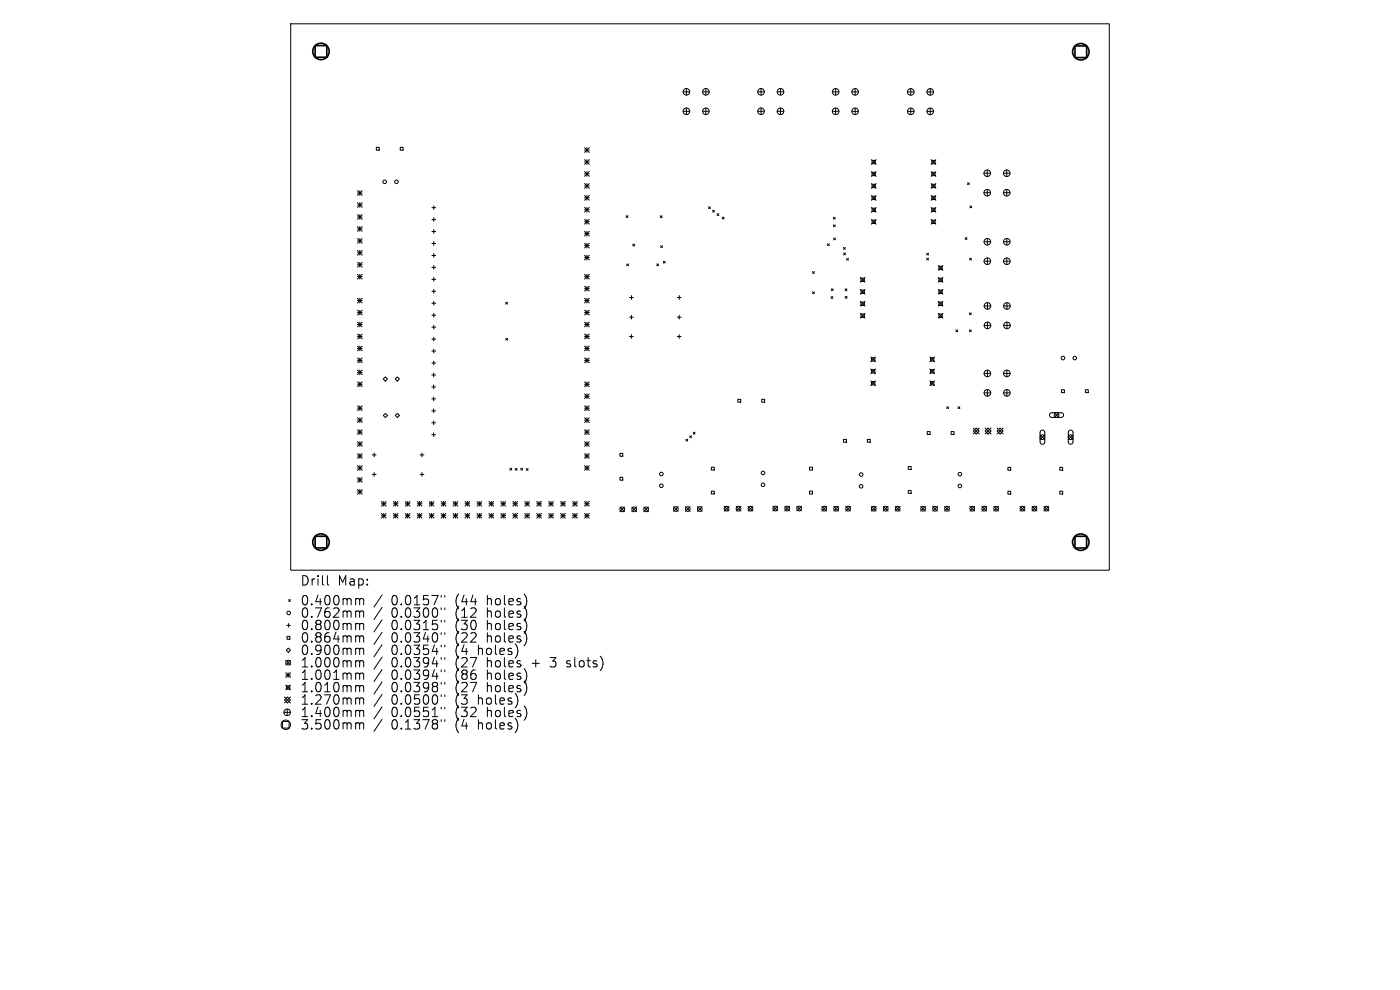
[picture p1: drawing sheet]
<svg xmlns="http://www.w3.org/2000/svg" width="297mm" height="210mm" viewBox="0 0 297 210" stroke-linecap="round" stroke-linejoin="round" font-family="sans-serif">
<defs><g id="words">
<g font-size="2.8">
<text x="63.6" y="124.5">Drill</text>
<text x="71.6" y="124.5">Map:</text>
<text x="63.6" y="128.7">0.400mm</text>
<text x="63.6" y="131.3">0.762mm</text>
<text x="83" y="128.7">0.0157&quot;</text>
<text x="83" y="131.3">0.0300&quot;</text>
<text x="96.7" y="128.7">(44</text>
<text x="96.7" y="131.3">(12</text>
<text x="103.6" y="128.7">holes)</text>
<text x="103.6" y="131.3">holes)</text>
<text x="63.6" y="134">0.800mm</text>
<text x="63.6" y="136.6">0.864mm</text>
<text x="83" y="134">0.0315&quot;</text>
<text x="83" y="136.6">0.0340&quot;</text>
<text x="96.7" y="134">(30</text>
<text x="96.7" y="136.6">(22</text>
<text x="103.6" y="134">holes)</text>
<text x="103.6" y="136.6">holes)</text>
<text x="63.6" y="139.2">0.900mm</text>
<text x="63.6" y="141.9">1.000mm</text>
<text x="83" y="139.2">0.0354&quot;</text>
<text x="83" y="141.9">0.0394&quot;</text>
<text x="96.7" y="139.2">(4</text>
<text x="96.7" y="141.9">(27</text>
<text x="101.7" y="139.2">holes)</text>
<text x="103.6" y="141.9">holes</text>
<text x="113.3" y="141.9">+</text>
<text x="117.5" y="141.9">3</text>
<text x="121.1" y="141.9">slots)</text>
<text x="63.6" y="144.5">1.001mm</text>
<text x="63.6" y="147.1">1.010mm</text>
<text x="63.6" y="149.8">1.270mm</text>
<text x="83" y="144.5">0.0394&quot;</text>
<text x="83" y="147.1">0.0398&quot;</text>
<text x="83" y="149.8">0.0500&quot;</text>
<text x="96.7" y="144.5">(86</text>
<text x="96.7" y="147.1">(27</text>
<text x="96.7" y="149.8">(3</text>
<text x="101.7" y="149.8">holes)</text>
<text x="103.6" y="144.5">holes)</text>
<text x="103.6" y="147.1">holes)</text>
<text x="63.6" y="152.4">1.400mm</text>
<text x="63.6" y="155">3.500mm</text>
<text x="83" y="152.4">0.0551&quot;</text>
<text x="83" y="155">0.1378&quot;</text>
<text x="96.7" y="152.4">(32</text>
<text x="96.7" y="155">(4</text>
<text x="101.7" y="155">holes)</text>
<text x="103.6" y="152.4">holes)</text>
</g>
</g></defs>
<g fill="none" stroke="#000" stroke-width=".21">
<path d="M61.7 5.1h173.6v115.9h-173.6zM144.9 19.5h1.4M145.6 18.8v1.4M149 19.5h1.4M149.7 18.8v1.4M160.7 19.5h1.4M161.4 18.8v1.4M164.9 19.5h1.4M165.6 18.8v1.4M176.6 19.5h1.4M177.3 18.8v1.4M180.7 19.5h1.4"/>
<path d="M181.4 18.8v1.4M192.5 19.5h1.4M193.2 18.8v1.4M196.6 19.5h1.4M197.3 18.8v1.4M79.8 31.2h.6v.7h-.6zM84.9 31.2h.6v.7h-.6zM124 31.3l1 1M124 31.8h1M124 33.9l1 1M124 34.4h1M124 36.4l1 1"/>
<path d="M124 36.9h1M124 38.9l1 1M124 39.4h1M124.5 31.3v1M124.5 33.9v1M124.5 36.4v1M124.5 38.9v1M125 31.3l-1 1M125 33.9l-1 1M125 36.4l-1 1M125 38.9l-1 1M144.9 23.6h1.4"/>
<path d="M145.6 22.9v1.4M149 23.6h1.4M149.7 22.9v1.4M160.7 23.6h1.4M161.4 22.9v1.4M164.9 23.6h1.4M165.6 22.9v1.4M176.6 23.6h1.4M177.3 22.9v1.4M180.7 23.6h1.4M181.4 22.9v1.4M184.8 33.9l1.1 1"/>
<path d="M184.8 36.4l1.1 1M184.8 38.9l1.1 1.1M185 34h.7v.7h-.7zM185 36.6h.7v.7h-.7zM185 39.1h.7v.7h-.7zM185.9 33.9l-1.1 1M185.9 36.4l-1.1 1M185.9 38.9l-1.1 1.1M192.5 23.6h1.4M193.2 22.9v1.4M196.6 23.6h1.4M197.3 22.9v1.4"/>
<path d="M197.5 33.9l1 1M197.5 36.4l1 1M197.5 38.9l1 1.1M197.7 34h.7v.7h-.7zM197.7 36.6h.7v.7h-.7zM197.7 39.1h.7v.7h-.7zM198.5 33.9l-1 1M198.5 36.4l-1 1M198.5 38.9l-1 1.1M205.2 38.8l.4 .4M205.6 38.8l-.4 .4M208.7 36.8h1.4"/>
<path d="M209.4 36.1v1.3M212.9 36.8h1.4M213.6 36.1v1.3M75.8 40.5l1 1M75.8 41h1M75.8 43l1 1M75.8 43.5h1M75.8 45.5l1 1M75.8 46h1M75.8 48.1l1 1M75.8 48.6h1M75.8 50.6l1 1"/>
<path d="M75.8 51.1h1M75.8 53.1l1 1M75.8 53.6h1M75.8 55.7l1 1M75.8 56.2h1M75.8 58.2l1 1M75.8 58.7h1M76.3 40.5v1M76.3 43v1M76.3 45.5v1M76.3 48.1v1M76.3 50.6v1"/>
<path d="M76.3 53.1v1M76.3 55.7v1M76.3 58.2v1M76.8 40.5l-1 1M76.8 43l-1 1M76.8 45.5l-1 1M76.8 48.1l-1 1M76.8 50.6l-1 1M76.8 53.1l-1 1M76.8 55.7l-1 1M76.8 58.2l-1 1M91.6 44h.8"/>
<path d="M91.6 46.6h.8M91.6 49.1h.8M91.6 51.7h.8M91.6 54.2h.8M91.6 56.7h.8M91.6 59.3h.8M92 43.6v.8M92 46.2v.8M92 48.7v.8M92 51.3v.8M92 53.8v.8M92 56.3v.8"/>
<path d="M92 58.9v.8M124 58.7h1M124 41.5l1 1M124 42h1M124 44l1 1M124 44.5h1M124 46.5l1 1M124 47h1M124 49.1l1 1M124 49.6h1M124 51.6l1 1M124 52.1h1"/>
<path d="M124 54.1l1 1M124 54.6h1M124 58.2l1 1M124.5 41.5v1M124.5 44v1M124.5 46.5v1M124.5 49.1v1M124.5 51.6v1M124.5 54.1v1M124.5 58.2v1M125 41.5l-1 1M125 44l-1 1"/>
<path d="M125 46.5l-1 1M125 49.1l-1 1M125 51.6l-1 1M125 54.1l-1 1M125 58.2l-1 1M132.8 45.8l.4 .4M132.9 56l.4 .4M133.2 45.8l-.4 .4M133.3 56l-.4 .4M134.2 51.8l.4 .4M134.6 51.8l-.4 .4M139.3 56l.4 .4"/>
<path d="M139.7 56l-.4 .4M140.1 45.8l.4 .4M140.2 52.1l.4 .4M140.5 45.8l-.4 .4M140.6 52.1l-.4 .4M140.7 55.4l.4 .4M141.1 55.4l-.4 .4M150.3 43.9l.4 .4M150.7 43.9l-.4 .4M151.2 44.6l.4 .4M151.6 44.6l-.4 .4M152.1 45.3l.4 .4"/>
<path d="M152.5 45.3l-.4 .4M153.2 46.1l.4 .4M153.6 46.1l-.4 .4M172.4 57.6l.4 .4M172.8 57.6l-.4 .4M175.6 51.7l.4 .4M176 51.7l-.4 .4M176.8 46.1l.4 .4M176.8 47.7l.4 .4M176.8 50.5l.4 .4M177.2 46.1l-.4 .4M177.2 47.7l-.4 .4"/>
<path d="M177.2 50.5l-.4 .4M178.9 52.5l.4 .4M179 53.7l.4 .4M179.3 52.5l-.4 .4M179.4 53.7l-.4 .4M179.6 54.8l.4 .4M180 54.8l-.4 .4M182.5 58.9l1 1M182.7 59h.7v.7h-.7zM183.5 58.9l-1 1M184.8 41.5l1.1 1M184.8 44l1.1 1"/>
<path d="M184.8 46.5l1.1 1.1M185 41.6h.7v.7h-.7zM185 44.2h.7v.7h-.7zM185 46.7h.7v.7h-.7zM185.9 41.5l-1.1 1M185.9 44l-1.1 1M185.9 46.5l-1.1 1.1M196.6 54.8l.4 .4M196.6 53.7l.4 .4M197 54.8l-.4 .4M197 53.7l-.4 .4M197.5 41.5l1 1"/>
<path d="M197.5 44l1 1M197.5 46.5l1 1.1M197.7 41.6h.7v.7h-.7zM197.7 44.2h.7v.7h-.7zM197.7 46.7h.7v.7h-.7zM198.5 44l-1 1M198.5 46.5l-1 1.1M198.5 41.5l-1 1M199 56.3l1 1M199 58.9l1 1M199.2 56.5h.7v.7h-.7zM199.2 59h.7v.7h-.7z"/>
<path d="M200 56.3l-1 1M200 58.9l-1 1M204.7 50.4l.4 .4M205.1 50.4l-.4 .4M205.7 54.8l.4 .4M205.8 43.7l.4 .4M206.1 54.8l-.4 .4M206.2 43.7l-.4 .4M208.7 40.9h1.4M208.8 51.3h1.4M208.8 55.4h1.4M209.4 40.2v1.4"/>
<path d="M209.5 50.6v1.4M209.5 54.7v1.4M212.9 40.9h1.4M212.9 51.3h1.4M212.9 55.4h1.4M213.6 40.2v1.4M213.6 50.6v1.4M213.6 54.7v1.4M75.8 71.4h1M75.8 63.3l1 1M75.8 63.8h1M75.8 65.8l1 1"/>
<path d="M75.8 66.3h1M75.8 68.3l1 1M75.8 68.8h1M75.8 70.9l1 1M75.8 73.4l1 1M75.8 73.9h1M75.8 75.9l1 1M75.8 76.4h1M75.8 78.5l1 1M75.8 79h1M76.3 63.3v1M76.3 65.8v1"/>
<path d="M76.3 68.3v1M76.3 70.9v1M76.3 73.4v1M76.3 75.9v1M76.3 78.5v1M76.8 63.3l-1 1M76.8 65.8l-1 1M76.8 68.3l-1 1M76.8 70.9l-1 1M76.8 73.4l-1 1M76.8 75.9l-1 1M76.8 78.5l-1 1"/>
<path d="M81.8 80l.4 .4-.4 .4-.5-.4zM91.6 79.5h.8M91.6 61.8h.8M91.6 64.3h.8M91.6 66.9h.8M91.6 69.4h.8M91.6 71.9h.8M91.6 74.5h.8M91.6 77h.8M92 79.1v.8M92 61.4v.8M92 63.9v.8"/>
<path d="M92 66.5v.8M92 69v.8M92 71.5v.8M92 74.1v.8M92 76.6v.8M107.3 64.1l.4 .4M107.3 71.8l.4 .4M107.7 64.1l-.4 .4M107.7 71.8l-.4 .4M124 71.4h1M124 63.8h1M124 66.3h1"/>
<path d="M124 68.8h1M124 73.9h1M124 76.4h1M124 60.7l1 1M124 61.2h1M124 63.3l1 1M124 65.8l1 1M124 68.3l1 1M124 70.9l1 1M124 73.4l1 1M124 75.9l1 1M124.5 60.7v1"/>
<path d="M124.5 63.3v1M124.5 65.8v1M124.5 68.3v1M124.5 70.9v1M124.5 73.4v1M124.5 75.9v1M125 63.3l-1 1M125 65.8l-1 1M125 68.3l-1 1M125 70.9l-1 1M125 75.9l-1 1M125 60.7l-1 1"/>
<path d="M125 73.4l-1 1M133.5 71.4h.8M133.6 67.3h.8M133.6 63.1h.8M133.9 71v.8M134 66.9v.8M134 62.7v.8M143.7 71.4h.8M143.7 67.3h.8M143.7 63.1h.8M144.1 71v.8M144.1 66.9v.8"/>
<path d="M144.1 62.7v.8M172.4 61.9l.4 .4M172.8 61.9l-.4 .4M176.3 62.9l.4 .4M176.4 61.3l.4 .4M176.7 62.9l-.4 .4M176.8 61.3l-.4 .4M179.3 61.3l.4 .4M179.3 62.9l.4 .4M179.7 61.3l-.4 .4M179.7 62.9l-.4 .4M182.5 61.4l1 1"/>
<path d="M182.5 63.9l1 1M182.5 66.5l1 1M182.7 61.5h.7v.8h-.7zM182.7 64.1h.7v.7h-.7zM182.7 66.6h.7v.7h-.7zM183.5 61.4l-1 1M183.5 63.9l-1 1M183.5 66.5l-1 1M184.7 75.7l1 1M184.7 78.3l1 1M184.9 75.9h.7v.7h-.7zM184.9 78.4h.7v.7h-.7z"/>
<path d="M185.7 75.7l-1 1M185.7 78.3l-1 1M197.3 75.7l1 1M197.3 78.3l1 1M197.4 75.9h.7v.7h-.7zM197.4 78.4h.7v.7h-.7zM198.3 75.7l-1 1M198.3 78.3l-1 1M199 61.4l1 1M199 63.9l1 1M199 66.5l1 1M199.2 61.5h.7v.8h-.7z"/>
<path d="M199.2 64.1h.7v.7h-.7zM199.2 66.6h.7v.7h-.7zM200 61.4l-1 1M200 63.9l-1 1M200 66.5l-1 1M202.8 70l.4 .4M203.2 70l-.4 .4M205.6 66.4l.4 .4M205.7 70l.4 .4M206 66.4l-.4 .4M206.1 70l-.4 .4M208.8 79.2h1.4"/>
<path d="M208.8 64.9h1.4M208.8 69h1.4M209.5 78.5v1.4M209.5 64.2v1.4M209.5 68.3v1.4M212.9 79.2h1.4M212.9 64.9h1.4M212.9 69h1.4M213.6 78.5v1.4M213.6 64.2v1.4M213.6 68.3v1.4M75.8 81l1 1"/>
<path d="M75.8 81.5h1M75.8 86.1l1 1M75.8 86.6h1M75.8 88.6l1 1M75.8 89.1h1M75.8 91.2l1 1M75.8 91.7h1M75.8 93.7l1 1M75.8 94.2h1M75.8 96.2l1 1M75.8 96.7h1M75.8 98.8l1 1"/>
<path d="M75.8 99.3h1M76.3 81v1M76.3 86.1v1M76.3 88.6v1M76.3 91.2v1M76.3 93.7v1M76.3 96.2v1M76.3 98.8v1M76.8 81l-1 1M76.8 86.1l-1 1M76.8 88.6l-1 1M76.8 91.2l-1 1"/>
<path d="M76.8 93.7l-1 1M76.8 96.2l-1 1M76.8 98.8l-1 1M79 96.5h.8M79.4 96.1v.8M81.3 88.1l.5-.4 .4 .4-.4 .5zM83.8 80.4l.5-.4 .4 .4-.4 .4zM83.9 88.1l.4-.4 .4 .4-.4 .5zM89.1 96.5h.8M89.5 96.1v.8M91.6 82.1h.8M91.6 84.6h.8"/>
<path d="M91.6 87.1h.8M91.6 89.7h.8M91.6 92.2h.8M92 81.7v.8M92 84.2v.8M92 86.7v.8M92 89.3v.8M92 91.8v.8M108.2 99.3l.4 .4M108.6 99.3l-.4 .4M109.3 99.4l.4 .4M109.7 99.4l-.4 .4"/>
<path d="M110.5 99.3l.4 .4M110.9 99.3l-.4 .4M111.6 99.4l.4 .4M112 99.4l-.4 .4M124 83.6l1 1M124 81.5h1M124 86.6h1M124 89.1h1M124 91.7h1M124 94.2h1M124 96.7h1M124 99.3h1"/>
<path d="M124 81l1 1M124 84.1h1M124 86.1l1 1M124 88.6l1 1M124 91.2l1 1M124 93.7l1 1M124 96.2l1 1M124 98.8l1 1M124.5 81v1M124.5 83.6v1M124.5 86.1v1M124.5 88.6v1"/>
<path d="M124.5 91.2v1M124.5 93.7v1M124.5 96.2v1M124.5 98.8v1M125 81l-1 1M125 83.6l-1 1M125 88.6l-1 1M125 91.2l-1 1M125 93.7l-1 1M125 96.2l-1 1M125 98.8l-1 1M125 86.1l-1 1"/>
<path d="M131.5 96.2h.6v.6h-.6zM145.5 93.2l.4 .4M145.9 93.2l-.4 .4M146.3 92.4l.4 .4M146.7 92.4l-.4 .4M147.1 91.7l.4 .4M147.5 91.7l-.4 .4M150.9 99.1h.6v.6h-.6zM156.5 84.7h.6v.6h-.6zM161.6 84.7h.6v.6h-.6zM171.7 99.1h.7v.6h-.7zM178.9 93.2h.6v.6h-.6z"/>
<path d="M184 93.2h.6v.6h-.6zM184.7 80.8l1 1M184.9 81h.7v.7h-.7zM185.7 80.8l-1 1M192.7 99h.6v.6h-.6zM196.7 91.6h.6v.6h-.6zM197.3 80.8l1 1M197.4 81h.7v.7h-.7zM198.3 80.8l-1 1M200.8 86.3l.4 .4M201.2 86.3l-.4 .4M201.8 91.6h.6v.6h-.6z"/>
<path d="M203.2 86.3l.4 .4M203.6 86.3l-.4 .4M206.5 91.4l.6-.6 .6 .6-.6 .7zM206.5 90.8l1.2 1.3M207.7 90.8l-1.2 1.3M208.8 83.3h1.4M209 91.4l.6-.6 .7 .6-.7 .7zM209 90.8l1.3 1.3M209.5 82.6v1.4M210.3 90.8l-1.3 1.3M211.5 90.8l1.3 1.3M212.2 90.8l.6 .6-.6 .7-.7-.7z"/>
<path d="M212.8 90.8l-1.3 1.3M212.9 83.3h1.4M213.6 82.6v1.4M213.8 99.1h.6v.6h-.6zM220.6 92.2l1 1M220.8 91.4l.5-.1 .3 .4v2.1l-.4 .4-.3-.1-.2-.3-.1-2.1zM221.6 92.2l-1 1M222.8 87.7l.3-.2 2.1 .1 .3 .2 .1 .3-.4 .4h-2.1l-.4-.3zM223.6 87.5l1 1M224.6 87.5l-1 1M224.8 99.1h.6v.6h-.6zM225.2 82.7h.6v.6h-.6z"/>
<path d="M226.6 92.2l1 1M226.8 91.4l.5-.1 .3 .4v2.1l-.4 .4-.4-.1-.2-.3v-2.1zM227.6 92.2l-1 1M230.3 82.7h.6v.6h-.6zM75.8 101.3l1 1M75.8 101.8h1M75.8 103.8l1 1M75.8 104.3h1M76.3 101.3v1M76.3 103.8v1M76.8 101.3l-1 1M76.8 103.8l-1 1"/>
<path d="M79 100.6h.8M79.4 100.2v.8M80.9 106.4l1 1M80.9 108.9l1 1M80.9 106.9h1M80.9 109.4h1M81.4 106.4v1M81.4 108.9v1M81.9 106.4l-1 1M81.9 108.9l-1 1M83.4 106.4l1 1M83.4 108.9l1 1"/>
<path d="M83.4 106.9h1M83.4 109.4h1M83.9 106.4v1M83.9 108.9v1M84.4 106.4l-1 1M84.4 108.9l-1 1M86 108.9l1 1M86 106.9h1M86 109.4h1M86 106.4l1 1M86.5 106.4v1M86.5 108.9v1"/>
<path d="M87 106.4l-1 1M87 108.9l-1 1M88.5 106.9h1M88.5 109.4h1M88.5 108.9l1 1M88.5 106.4l1 1M89 106.4v1M89 108.9v1M89.1 100.6h.8M89.5 106.4l-1 1M89.5 108.9l-1 1M89.5 100.2v.8"/>
<path d="M91 106.9h1M91 109.4h1M91 108.9l1 1M91 106.4l1 1M91.5 106.4v1M91.5 108.9v1M92 106.4l-1 1M92 108.9l-1 1M93.6 106.4l1 1M93.6 106.9h1M93.6 109.4h1M93.6 108.9l1 1"/>
<path d="M94.1 106.4v1M94.1 108.9v1M94.6 106.4l-1 1M94.6 108.9l-1 1M96.1 106.4l1 1M96.1 108.9l1 1M96.1 106.9h1M96.1 109.4h1M96.6 106.4v1M96.6 108.9v1M97.1 106.4l-1 1M97.1 108.9l-1 1"/>
<path d="M98.7 106.9h1M98.7 109.4h1M98.7 106.4l1 1M98.7 108.9l1 1M99.2 106.4v1M99.2 108.9v1M99.7 106.4l-1 1M99.7 108.9l-1 1M101.2 106.9h1M101.2 109.4h1M101.2 108.9l1 1M101.2 106.4l1 1"/>
<path d="M101.7 106.4v1M101.7 108.9v1M102.2 106.4l-1 1M102.2 108.9l-1 1M103.7 106.9h1M103.7 109.4h1M103.7 108.9l1 1M103.7 106.4l1 1M104.2 106.4v1M104.2 108.9v1M104.7 106.4l-1 1M104.7 108.9l-1 1"/>
<path d="M106.3 106.9h1M106.3 109.4h1M106.3 108.9l1 1M106.3 106.4l1 1M106.8 106.4v1M106.8 108.9v1M107.3 106.4l-1 1M107.3 108.9l-1 1M108.8 106.9h1M108.8 109.4h1M108.8 106.4l1 1M108.8 108.9l1 1"/>
<path d="M109.3 106.4v1M109.3 108.9v1M109.8 106.4l-1 1M109.8 108.9l-1 1M111.3 106.9h1M111.3 109.4h1M111.3 108.9l1 1M111.3 106.4l1 1M111.8 106.4v1M111.8 108.9v1M112.3 106.4l-1 1M112.3 108.9l-1 1"/>
<path d="M113.9 106.9h1M113.9 109.4h1M113.9 108.9l1 1M113.9 106.4l1 1M114.4 106.4v1M114.4 108.9v1M114.9 106.4l-1 1M114.9 108.9l-1 1M116.4 106.9h1M116.4 109.4h1M116.4 108.9l1 1M116.4 106.4l1 1"/>
<path d="M116.9 106.4v1M116.9 108.9v1M117.4 106.4l-1 1M117.4 108.9l-1 1M118.9 108.9l1 1M118.9 106.9h1M118.9 109.4h1M118.9 106.4l1 1M119.4 106.4v1M119.4 108.9v1M119.9 106.4l-1 1M119.9 108.9l-1 1"/>
<path d="M121.5 106.9h1M121.5 109.4h1M121.5 108.9l1 1M121.5 106.4l1 1M122 106.4v1M122 108.9v1M122.5 106.4l-1 1M122.5 108.9l-1 1M124 106.9h1M124 109.4h1M124 108.9l1 1M124 106.4l1 1"/>
<path d="M124.5 106.4v1M124.5 108.9v1M125 106.4l-1 1M125 108.9l-1 1M131.5 107.5l1 1M131.5 101.2h.6v.7h-.6zM132.5 107.5l-1 1M134 107.5l1 1M135 107.5l-1 1M136.6 107.5l1 1M137.6 107.5l-1 1M142.9 107.5l1 1"/>
<path d="M143.9 107.5l-1 1M145.4 107.5l1 1M146.4 107.5l-1 1M148 107.5l1 1M149 107.5l-1 1M150.9 104.2h.6v.6h-.6zM153.6 107.4l1 1M154.6 107.4l-1 1M156.2 107.4l1 1M157.2 107.4l-1 1M158.7 107.4l1 1M159.7 107.4l-1 1"/>
<path d="M164 107.4l1 1M165 107.4l-1 1M166.5 107.4l1 1M167.5 107.4l-1 1M169 107.4l1 1M170 107.4l-1 1M171.7 104.2h.7v.6h-.7zM174.4 107.4l1 1M175.4 107.4l-1 1M176.9 107.4l1 1M177.9 107.4l-1 1M179.4 107.4l1 1"/>
<path d="M180.4 107.4l-1 1M184.9 107.4l1 1M185.9 107.4l-1 1M187.4 107.4l1 1M188.4 107.4l-1 1M189.9 107.4l1 1M190.9 107.4l-1 1M192.7 104h.6v.7h-.6zM195.3 107.4l1 1M196.3 107.4l-1 1M197.9 107.4l1 1M198.9 107.4l-1 1"/>
<path d="M200.4 107.4l1 1M201.4 107.4l-1 1M205.8 107.4l1 1M206.8 107.4l-1 1M208.3 107.4l1 1M209.3 107.4l-1 1M210.8 107.4l1 1M211.8 107.4l-1 1M213.8 104.2h.6v.6h-.6zM216.4 107.4l1 1M217.4 107.4l-1 1M218.9 107.4l1 1"/>
<path d="M219.9 107.4l-1 1M221.5 107.4l1 1M222.5 107.4l-1 1M224.8 104.2h.6v.6h-.6zM60.8 132.7h.8M60.9 135h.6v.6h-.6zM61.2 137.5l.4 .4-.4 .5-.5-.5zM61.2 127.2l.4 .4M61.2 132.3v.8M61.6 127.2l-.4 .4M69.5 122.1v1.7l.2 .3M75.7 127h.3l.3 .3"/>
<path d="M75.7 129.6l.5 .1 .1 .2M75.7 132.2h.3l.3 .3M75.7 134.9l.5 .1 .1 .2M75.7 137.5l.5 .1 .1 .2M76.3 127.3v1M76.3 129.9v1M76.3 132.5v1.1M76.3 135.2v1M76.3 137.8v1M76.3 127.3l.3-.3 .5 .1 .1 1.2M76.3 129.9l.3-.3 .5 .1 .1 1.2M76.3 132.5l.3-.3 .5 .1 .1 1.3"/>
<path d="M76.3 135.2l.3-.3 .5 .1 .1 1.2M76.3 137.8l.3-.3 .5 .1 .1 1.2M81.1 126.2l-1.8 2.6M81.1 128.8l-1.8 2.6M81.1 131.5l-1.8 2.6M81.1 134.1l-1.8 2.6M81.1 136.8l-1.8 2.5M81.1 139.4l-1.8 2.6M93.6 126.3v.4M93.6 128.9v.4M93.6 131.6v.4M93.6 134.2v.4"/>
<path d="M93.6 136.8v.4M93.6 139.5v.4M94.4 126.3v.4M94.4 128.9v.4M94.4 131.6v.4M94.4 134.2v.4M94.4 136.8v.4M94.4 139.5v.4M59.9 153h1.4v1.4h-1.4zM60.2 151.1h1.4M60.4 148.5l.6-.7 .6 .7-.6 .6zM60.4 147.8l1.2 1.3"/>
<path d="M60.6 145.3l1 1M60.6 142.7l1 1M60.6 143.2h1M60.6 140.1l1 1M60.8 145.5h.7v.7h-.7zM60.9 150.4v1.4M61.1 142.7v1M61.6 140.1l-1 1M61.6 142.7l-1 1M61.6 145.3l-1 1M61.6 147.8l-1.2 1.3M75.7 140.2h.5l.1 .2"/>
<path d="M75.7 142.8l.5 .1 .1 .2M75.7 145.4h.3l.3 .3M75.7 148.1l.5 .1 .1 .1M75.7 150.7l.5 .1 .1 .2M75.7 153.3l.5 .1 .1 .2M76.3 140.4v1.1M76.3 143.1v1M76.3 145.7v1.1M76.3 148.3v1.1M76.3 151v1M76.3 153.6v1.1M76.3 140.4l.3-.2h.5l.1 1.3"/>
<path d="M76.3 143.1l.3-.3 .5 .1 .1 1.2M76.3 145.7l.3-.3 .5 .1 .1 1.3M76.3 148.3l.3-.2 .5 .1 .1 1.2M76.3 151l.3-.3 .5 .1 .1 1.2M76.3 153.6l.3-.3 .5 .1 .1 1.3M81.1 142l-1.8 2.6M81.1 144.7l-1.8 2.5M81.1 147.3l-1.8 2.6M81.1 149.9l-1.8 2.6M81.1 152.6l-1.8 2.5M93.6 142.1v.4M93.6 144.8v.3"/>
<path d="M93.6 147.4v.4M93.6 150v.4M93.6 152.7v.3M94.4 142.1v.4M94.4 144.8v.3M94.4 147.4v.4M94.4 150v.4M94.4 152.7v.3M120.2 141.4l.2 .1M120.3 140.2v.5"/>
<circle cx="145.6" cy="19.5" r=".7"/>
<circle cx="149.7" cy="19.5" r=".7"/>
<circle cx="161.4" cy="19.5" r=".7"/>
<circle cx="165.6" cy="19.5" r=".7"/>
<circle cx="177.3" cy="19.5" r=".7"/>
<circle cx="181.4" cy="19.5" r=".7"/>
<circle cx="193.2" cy="19.5" r=".7"/>
<circle cx="197.3" cy="19.5" r=".7"/>
<circle cx="81.6" cy="38.6" r=".38"/>
<circle cx="84.1" cy="38.6" r=".38"/>
<circle cx="145.6" cy="23.6" r=".7"/>
<circle cx="149.7" cy="23.6" r=".7"/>
<circle cx="161.4" cy="23.6" r=".7"/>
<circle cx="165.6" cy="23.6" r=".7"/>
<circle cx="177.3" cy="23.6" r=".7"/>
<circle cx="181.4" cy="23.6" r=".7"/>
<circle cx="193.2" cy="23.6" r=".7"/>
<circle cx="197.3" cy="23.6" r=".7"/>
<circle cx="209.4" cy="36.8" r=".7"/>
<circle cx="213.6" cy="36.8" r=".7"/>
<circle cx="209.4" cy="40.9" r=".7"/>
<circle cx="209.5" cy="51.3" r=".7"/>
<circle cx="209.5" cy="55.4" r=".7"/>
<circle cx="213.6" cy="40.9" r=".7"/>
<circle cx="213.6" cy="51.3" r=".7"/>
<circle cx="213.6" cy="55.4" r=".7"/>
<circle cx="209.5" cy="79.2" r=".7"/>
<circle cx="209.5" cy="64.9" r=".7"/>
<circle cx="209.5" cy="69" r=".7"/>
<circle cx="213.6" cy="79.2" r=".7"/>
<circle cx="213.6" cy="64.9" r=".7"/>
<circle cx="213.6" cy="69" r=".7"/>
<circle cx="225.5" cy="76" r=".38"/>
<circle cx="228" cy="76" r=".38"/>
<circle cx="209.5" cy="83.3" r=".7"/>
<circle cx="213.6" cy="83.3" r=".7"/>
<circle cx="221.1" cy="92.7" r=".5"/>
<circle cx="224.1" cy="88" r=".5"/>
<circle cx="227.1" cy="92.7" r=".5"/>
<circle cx="132" cy="108" r=".5"/>
<circle cx="134.5" cy="108" r=".5"/>
<circle cx="137.1" cy="108" r=".5"/>
<circle cx="140.3" cy="100.6" r=".38"/>
<circle cx="140.3" cy="103" r=".38"/>
<circle cx="143.4" cy="108" r=".5"/>
<circle cx="145.9" cy="108" r=".5"/>
<circle cx="148.5" cy="108" r=".5"/>
<circle cx="154.1" cy="107.9" r=".5"/>
<circle cx="156.7" cy="107.9" r=".5"/>
<circle cx="159.2" cy="107.9" r=".5"/>
<circle cx="161.9" cy="102.8" r=".38"/>
<circle cx="161.9" cy="100.3" r=".38"/>
<circle cx="164.5" cy="107.9" r=".5"/>
<circle cx="167" cy="107.9" r=".5"/>
<circle cx="169.5" cy="107.9" r=".5"/>
<circle cx="174.9" cy="107.9" r=".5"/>
<circle cx="177.4" cy="107.9" r=".5"/>
<circle cx="179.9" cy="107.9" r=".5"/>
<circle cx="182.7" cy="103.2" r=".38"/>
<circle cx="182.7" cy="100.7" r=".38"/>
<circle cx="185.4" cy="107.9" r=".5"/>
<circle cx="187.9" cy="107.9" r=".5"/>
<circle cx="190.4" cy="107.9" r=".5"/>
<circle cx="195.8" cy="107.9" r=".5"/>
<circle cx="198.4" cy="107.9" r=".5"/>
<circle cx="200.9" cy="107.9" r=".5"/>
<circle cx="203.6" cy="103.1" r=".38"/>
<circle cx="203.6" cy="100.6" r=".38"/>
<circle cx="206.3" cy="107.9" r=".5"/>
<circle cx="208.8" cy="107.9" r=".5"/>
<circle cx="211.3" cy="107.9" r=".5"/>
<circle cx="216.9" cy="107.9" r=".5"/>
<circle cx="219.4" cy="107.9" r=".5"/>
<circle cx="222" cy="107.9" r=".5"/>
<circle cx="61.2" cy="130" r=".38"/>
<circle cx="60.6" cy="153.7" r="1"/>
<circle cx="60.9" cy="151.1" r=".7"/>
<circle cx="61.1" cy="140.6" r=".5"/>
</g>
<g fill="none" stroke="#000" stroke-width=".35">
<path d="M66.9 9.7h2.4v2.4h-2.4zM228.1 9.7h2.4v2.5h-2.4zM66.9 113.8h2.4v2.4h-2.4zM228 113.8h2.5v2.4h-2.5z"/>
<circle cx="68.1" cy="10.9" r="1.75"/>
<circle cx="229.3" cy="11" r="1.75"/>
<circle cx="68.1" cy="115" r="1.75"/>
<circle cx="229.3" cy="115" r="1.75"/>
</g>
<use href="#words"/>
</svg>
